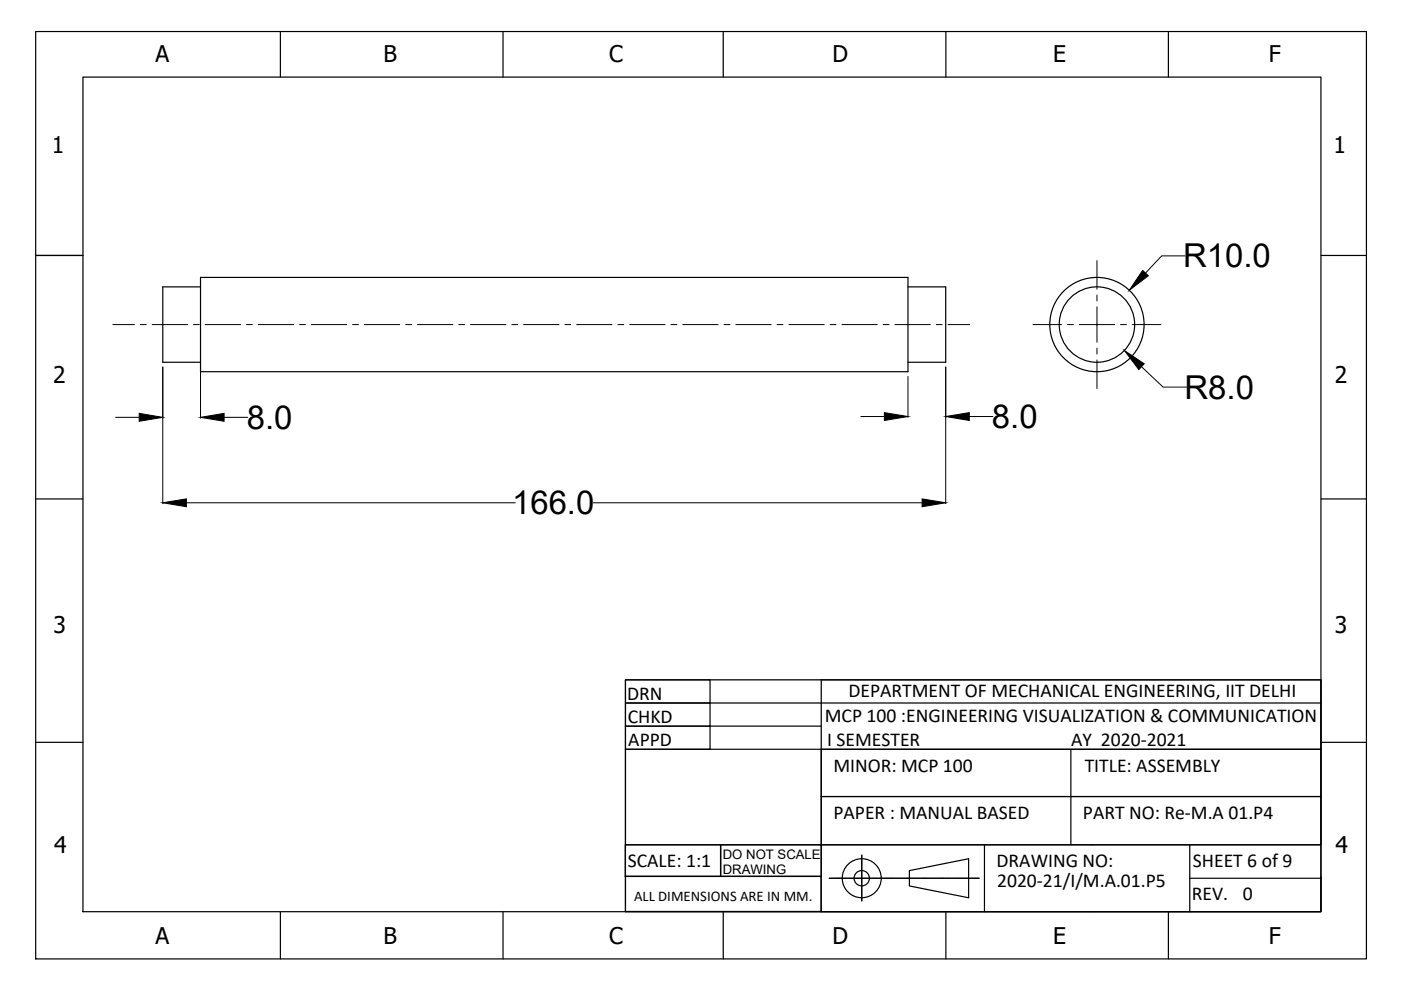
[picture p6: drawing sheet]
<svg xmlns="http://www.w3.org/2000/svg" width="297mm" height="210mm" viewBox="0 0 297 210" stroke-linecap="round" stroke-linejoin="round" font-family="sans-serif">
<defs><g id="words">
<g font-size="7">
<text x="250.8" y="56.7">R10.0</text>
<text x="251.1" y="84.5">R8.0</text>
<text x="52.3" y="90.9">8.0</text>
<text x="210.3" y="90.8">8.0</text>
<text x="108.6" y="109.1">166.0</text>
</g>
<g font-size="4.9">
<text x="33" y="13.2">A</text>
<text x="81.3" y="13.2">B</text>
<text x="129.1" y="13.2">C</text>
<text x="176.5" y="13.2">D</text>
<text x="223.3" y="13.2">E</text>
<text x="269" y="13.2">F</text>
<text x="11" y="32.5">1</text>
<text x="282.7" y="32.5">1</text>
<text x="11.3" y="81.2">2</text>
<text x="283" y="81.2">2</text>
<text x="11.3" y="134.2">3</text>
<text x="283" y="134.2">3</text>
<text x="11.5" y="180.8">4</text>
<text x="283.2" y="180.8">4</text>
<text x="33" y="200.1">A</text>
<text x="81.3" y="200.1">B</text>
<text x="129.1" y="200.1">C</text>
<text x="176.5" y="200.1">D</text>
<text x="223.3" y="200.1">E</text>
<text x="269" y="200.1">F</text>
</g>
<g font-size="4.2">
<text x="132.9" y="148.3">DRN</text>
<text x="179.9" y="147.7">DEPARTMENT OF MECHANICAL ENGINEERING, IIT DELHI</text>
<text x="133.1" y="153.2">CHKD</text>
<text x="174.9" y="153.1">MCP 100 :ENGINEERING VISUALIZATION &amp; COMMUNICATION</text>
<text x="133.2" y="158.1">APPD</text>
<text x="175.4" y="158.2">I SEMESTER</text>
<text x="227.1" y="158.2">AY 2020-2021</text>
<text x="176.7" y="163.6">MINOR: MCP 100</text>
<text x="230" y="163.6">TITLE: ASSEMBLY</text>
<text x="176.7" y="173.6">PAPER : MANUAL BASED</text>
<text x="229.6" y="173.7">PART NO: Re-M.A 01.P4</text>
<text x="133.1" y="183.9">SCALE: 1:1</text>
<text x="211.3" y="183.8">DRAWING NO:</text>
<text x="252.9" y="183.7">SHEET 6 of 9</text>
<text x="211.4" y="188">2020-21/I/M.A.01.P5</text>
<text x="252.7" y="190.8">REV.</text>
<text x="263.5" y="190.8">0</text>
</g>
<text font-size="3.1" x="134.4" y="191">ALL DIMENSIONS ARE IN MM.</text>
<g font-size="2.8">
<text x="153.2" y="182.2">DO NOT SCALE</text>
<text x="153.2" y="185.2">DRAWING</text>
</g>
</g></defs>
<!-- layer: PDF2_Geometry -->
<g fill="none" stroke="#000" stroke-width=".25">
<path d="M7.6 6.7h282.1v196.6h-282.1zM17.6 16.3h262.5v177h-262.5zM59.4 6.7v9.6M106.6 6.7v9.6M153.3 6.7v9.6M200.5 6.7v9.6M247.7 6.7v9.6M7.6 54.2h10M280.1 54.2h9.6M7.6 105.8h10M280.1 105.8h9.6M7.6 157.4h10"/>
<path d="M132.6 144.1h147.5v49.2h-147.5zM132.6 158.9h41.5v20.2h-41.5zM132.6 154h17.9v4.9h-17.9zM132.6 144.1h17.9v5h-17.9zM132.6 149.1h17.9v4.9h-17.9zM150.5 149.1h129.6M150.5 154h23.6M174.1 144.1v14.8h106v-14.8M174.1 158.9h106v10h-106zM280.1 157.4h9.6M132.6 179.1h20.2v6.7h-20.2zM152.8 179.1h21.3v6.7h-21.3z"/>
<path d="M174.1 168.9h106v10.2h-106zM174.1 179.1v6.7M174.1 179.1h105.9M252.3 179.1v14.2M59.4 193.4v9.9M106.6 193.3v10M132.6 185.8h41.5v7.4h-41.5zM153.3 193.3v10M174.1 185.8v7.5h87.7M200.5 193.3v10M247.7 193.3v10M252.3 186.2h27.8"/>
<path d="M280.1 185.8v7.5h-18.3"/>
</g>
<!-- layer: PDF2_Text -->
<path d="M174.1 144.1h106" fill="none" stroke="#000" stroke-width=".25"/>
<!-- layer: 0 -->
<g fill="none" stroke="#000" stroke-width=".25">
<path d="M42.5 58.8h150v20h-150zM42.5 60.8h-8v16h8M192.5 60.8h8v16h-8M227 158.9v20.2M208.7 179.1v14.2M175.8 186.2h31.8M182.7 181.3v9.7M192.8 184.6l12.6-2.5v8.2l-12.6-2.5z"/>
<circle cx="232.6" cy="68.8" r="10"/>
<circle cx="232.6" cy="68.8" r="8"/>
<circle cx="182.7" cy="186.2" r="4.1"/>
<circle cx="182.7" cy="186.2" r="1.62"/>
</g>
<g fill="none" stroke="#000" stroke-width=".21">
<path d="M232.6 55.3v6M251.3 54.3h-5l-3.4 3.6M23.9 68.8h4.6M29.8 68.8h1.2M32.3 68.8h7.5M34.5 77.8v29M41 68.8h1.3M42.5 77.8v10.9M43.5 68.8h7.5M52.3 68.8h1.2M54.8 68.8h7.5M63.5 68.8h1.3"/>
<path d="M66 68.8h7.5M74.8 68.8h1.2M77.3 68.8h7.5M86 68.8h1.3M88.5 68.8h7.5M97.3 68.8h1.2M99.8 68.8h7.5M108.5 68.8h1.3M111 68.8h7.5M119.8 68.8h1.2M122.3 68.8h7.5M131 68.8h1.3"/>
<path d="M133.5 68.8h7.5M142.3 68.8h1.2M144.8 68.8h7.5M153.5 68.8h1.3M156 68.8h7.5M164.8 68.8h1.2M167.3 68.8h7.5M176 68.8h1.2M178.5 68.8h7.5M187.3 68.8h1.2M189.7 68.8h7.6M192.5 79.8v8.7"/>
<path d="M198.5 68.8h1.2M200.5 77.8v29M201 68.8h4.6M219 68.8h6.1M226.3 68.8h1.3M228.8 68.8h7.5M232.6 62.6v1.2M232.6 65.1v7.5M232.6 73.8v1.3M232.6 76.3v6.1M237.6 68.8h1.2M240.1 68.8h6"/>
<path d="M242 77.8l4.6 4.3h5M24.5 88.5h5M47.5 88.5h5M182.5 88.3h5M205.5 88.3h5M39.5 106.6h69.7M125.8 106.6h69.7"/>
</g>
<path d="M242.3 57.3l1.2 1.2-4.1 3zM238.4 74.3l4.2 2.8-1.2 1.3zM29.5 87.6l5 .9-5 .8zM42.5 88.5l5-.9v1.7zM187.5 87.5l5 .8-5 .9zM200.5 88.3l5-.8v1.7zM34.5 106.6l5-.8v1.6zM195.5 105.8l5 .8-5 .8z" fill="#000" stroke="#000" stroke-width=".21"/>
<use href="#words"/>
</svg>
